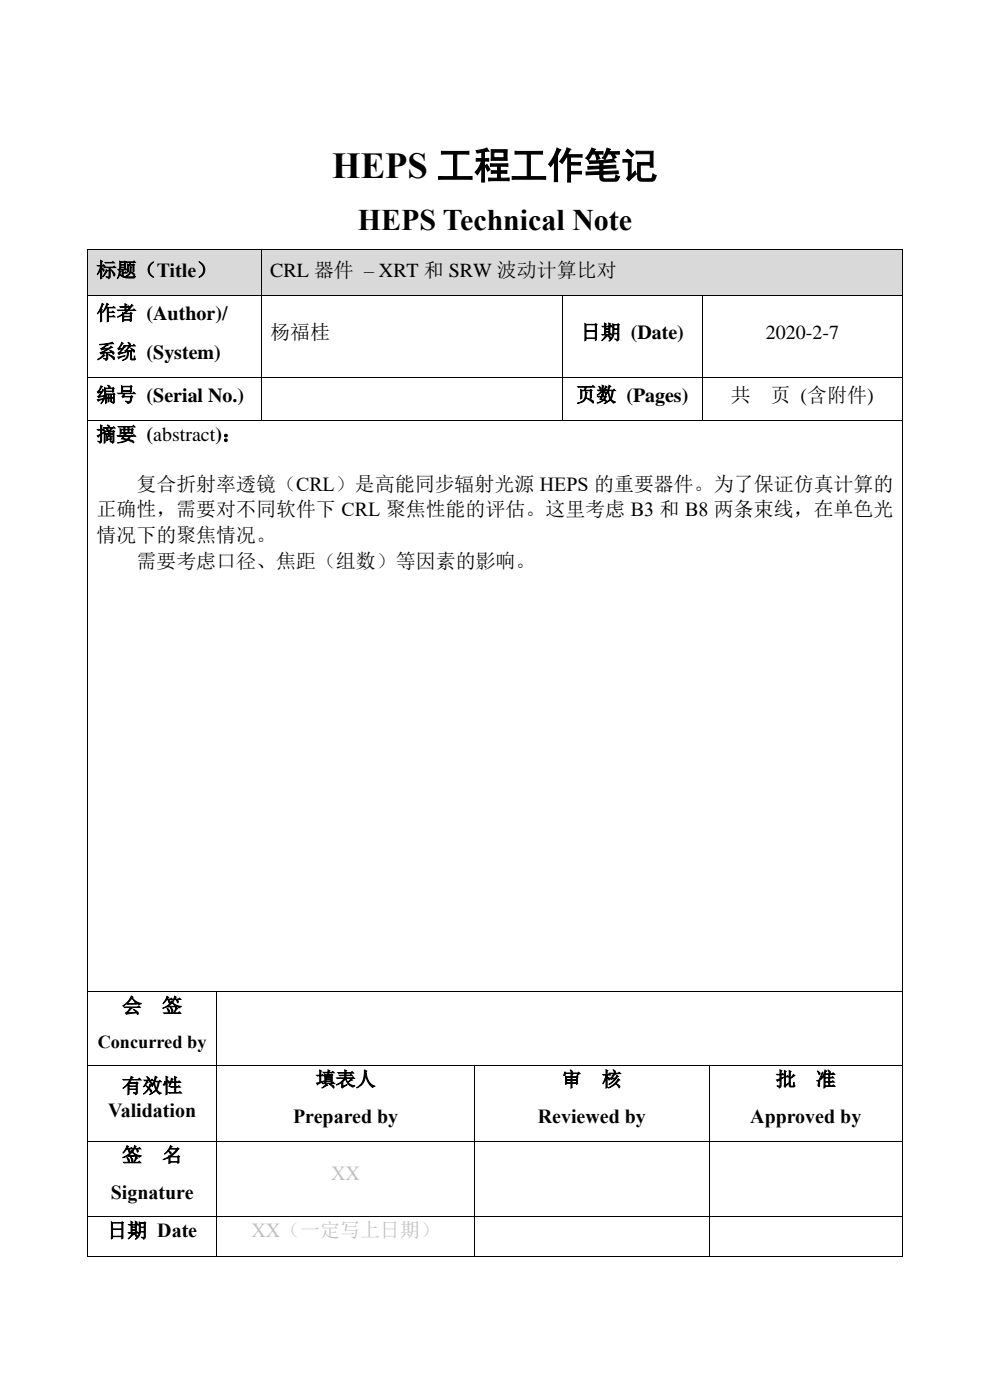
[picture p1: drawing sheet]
<svg xmlns="http://www.w3.org/2000/svg" width="210mm" height="297mm" viewBox="0 0 210 297" stroke-linecap="round" stroke-linejoin="round" font-family="sans-serif">
<defs><g id="words">
<text font-size="7.8" x="70.5" y="37.8">HEPS 工程工作笔记</text>
<text font-size="6.3" x="75.9" y="48.7">HEPS Technical Note</text>
<g font-size="4.2">
<text x="20.5" y="58.7">标题（Title）</text>
<text x="57.3" y="58.7">CRL 器件 – XRT 和 SRW 波动计算比对</text>
<text x="20.5" y="67.8">作者 (Author)/</text>
<text x="57.3" y="72">杨福桂</text>
<text x="123.2" y="72">日期 (Date)</text>
<text x="162.5" y="71.9">2020-2-7</text>
<text x="20.5" y="76.1">系统 (System)</text>
<text x="20.5" y="85.2">编号 (Serial No.)</text>
<text x="122.3" y="85.2">页数 (Pages)</text>
<text x="155" y="85.2">共</text>
<text x="163.5" y="85.2">页 (含附件)</text>
<text x="20.5" y="93.6">摘要 (abstract)：</text>
<text x="28.9" y="104.1">复合折射率透镜（CRL）是高能同步辐射光源 HEPS 的重要器件。为了保证仿真计算的</text>
<text x="20.5" y="109.5">正确性，需要对不同软件下 CRL 聚焦性能的评估。这里考虑 B3 和 B8 两条束线，在单色光</text>
<text x="20.5" y="115">情况下的聚焦情况。</text>
<text x="28.9" y="120.5">需要考虑口径、焦距（组数）等因素的影响。</text>
<text x="25.9" y="214.8">会</text>
<text x="34.4" y="214.8">签</text>
<text x="25.9" y="231.8">有效性</text>
<text x="67" y="230.4">填表人</text>
<text x="119.2" y="230.4">审</text>
<text x="127.7" y="230.4">核</text>
<text x="164.6" y="230.4">批</text>
<text x="173.1" y="230.4">准</text>
<text x="22.9" y="237">Validation</text>
<text x="62.2" y="238.4">Prepared by</text>
<text x="114.1" y="238.4">Reviewed by</text>
<text x="159.2" y="238.4">Approved by</text>
<text x="25.9" y="246.5">签</text>
<text x="34.4" y="246.5">名</text>
<text x="23.5" y="254.4">Signature</text>
<text x="22.7" y="262.5">日期 Date</text>
</g>
<g font-size="4.2" fill="#bfbfbf">
<text x="70.3" y="250.2">XX</text>
<text x="53.3" y="262.5">XX（一定写上日期）</text>
</g>
<text font-size="3.9" x="20.7" y="222.4">Concurred by</text>
</g></defs>
<g fill="#d9d9d9">
<path d="M18.7 53.1h36.7v9.6h-36.7z" fill-rule="evenodd"/>
<path d="M20.5 53.1h33v9.6h-33z" fill-rule="evenodd"/>
<path d="M55.5 53.1h135.9v9.6h-135.9z" fill-rule="evenodd"/>
<path d="M57.3 53.1h132.2v9.6h-132.2z" fill-rule="evenodd"/>
</g>
<g fill="#000">
<path d="M18.5 52.9h.1v.2h-.1z" fill-rule="evenodd"/>
<path d="M18.5 52.9h.1v.2h-.1z" fill-rule="evenodd"/>
<path d="M55.4 52.9h.1v.2h-.1z" fill-rule="evenodd"/>
<path d="M191.4 52.9h.1v.2h-.1z" fill-rule="evenodd"/>
<path d="M191.4 52.9h.1v.2h-.1z" fill-rule="evenodd"/>
<path d="M18.5 62.7h.1v.2h-.1z" fill-rule="evenodd"/>
<path d="M55.4 62.7h.1v.2h-.1z" fill-rule="evenodd"/>
<path d="M119.2 62.7h.2v.2h-.2z" fill-rule="evenodd"/>
<path d="M148.9 62.7h.2v.2h-.2z" fill-rule="evenodd"/>
<path d="M191.4 62.7h.1v.2h-.1z" fill-rule="evenodd"/>
<path d="M18.5 80.1h.1v.1h-.1z" fill-rule="evenodd"/>
<path d="M18.5 89.2h.1v.2h-.1z" fill-rule="evenodd"/>
<path d="M55.4 80.1h.1v.1h-.1z" fill-rule="evenodd"/>
<path d="M55.4 89.2h.1v.2h-.1z" fill-rule="evenodd"/>
<path d="M119.2 80.1h.2v.1h-.2z" fill-rule="evenodd"/>
<path d="M119.2 89.2h.2v.2h-.2z" fill-rule="evenodd"/>
<path d="M148.9 80.1h.2v.1h-.2z" fill-rule="evenodd"/>
<path d="M148.9 89.2h.2v.2h-.2z" fill-rule="evenodd"/>
<path d="M191.4 80.1h.1v.1h-.1z" fill-rule="evenodd"/>
<path d="M191.4 89.2h.1v.2h-.1z" fill-rule="evenodd"/>
<path d="M18.5 210.4h.1v.1h-.1z" fill-rule="evenodd"/>
<path d="M45.9 210.4h.2v.1h-.2z" fill-rule="evenodd"/>
<path d="M191.4 210.4h.1v.1h-.1z" fill-rule="evenodd"/>
</g>
<g fill="none" stroke="#000" stroke-width=".21">
<path d="M18.6 53.1v9.6M18.6 53h36.8M55.4 53.1v9.6M55.5 53h135.9M191.5 53.1v9.6M18.6 62.9v17.2M18.6 62.8h36.8M55.4 62.9v17.2M55.5 62.8h63.7M119.3 62.9v17.2M119.4 62.8h29.5M149 62.9v17.2"/>
<path d="M149.1 62.8h42.3M191.5 62.9v17.2M18.6 80.2v9M18.6 89.4v121M18.6 80.2h36.8M18.6 89.3h36.8M55.4 80.2v9M55.5 80.2h63.7M55.5 89.3h63.7M119.3 80.2v9M119.4 80.2h29.5M119.4 89.3h29.5"/>
<path d="M149 80.2v9M149.1 80.2h42.3M149.1 89.3h42.3M191.5 80.2v9M191.5 89.4v121M18.6 210.5v15.5M18.6 210.5h27.3M46 210.5v15.5M46.1 210.5h145.3M191.5 210.5v15.5"/>
</g>
<g fill="#fff">
<path d="M18.7 226.2h27.2v15.8h-27.2z" fill-rule="evenodd"/>
<path d="M20.5 227.6h23.6v5.4h-23.6z" fill-rule="evenodd"/>
<path d="M20.5 233h23.6v7.7h-23.6z" fill-rule="evenodd"/>
<path d="M46.1 226.2h54.5v15.8h-54.5z" fill-rule="evenodd"/>
<path d="M47.9 226.2h50.9v8.2h-50.9z" fill-rule="evenodd"/>
<path d="M47.9 234.4h50.9v7.6h-50.9z" fill-rule="evenodd"/>
<path d="M100.7 226.2h49.7v15.8h-49.7z" fill-rule="evenodd"/>
<path d="M102.6 226.2h46v8.2h-46z" fill-rule="evenodd"/>
<path d="M102.6 234.4h46v7.6h-46z" fill-rule="evenodd"/>
<path d="M150.6 226.2h40.8v15.8h-40.8z" fill-rule="evenodd"/>
<path d="M152.4 226.2h37.1v8.2h-37.1z" fill-rule="evenodd"/>
<path d="M152.4 234.4h37.1v7.6h-37.1z" fill-rule="evenodd"/>
</g>
<g fill="#000">
<path d="M18.5 226h.1v.2h-.1z" fill-rule="evenodd"/>
<path d="M45.9 226h.2v.2h-.2z" fill-rule="evenodd"/>
<path d="M100.6 226h.1v.2h-.1z" fill-rule="evenodd"/>
<path d="M150.4 226h.2v.2h-.2z" fill-rule="evenodd"/>
<path d="M191.4 226h.1v.2h-.1z" fill-rule="evenodd"/>
</g>
<path d="M18.6 226.2v15.8M18.6 226.1h27.3M46 226.2v15.8M46.1 226.1h54.5M100.7 226.2v15.8M100.7 226.1h49.7M150.5 226.2v15.8M150.6 226.1h40.8M191.5 226.2v15.8" fill="none" stroke="#000" stroke-width=".21"/>
<g fill="#fff">
<path d="M18.7 242.2h27.2v15.9h-27.2z" fill-rule="evenodd"/>
<path d="M20.5 242.2h23.6v8.3h-23.6z" fill-rule="evenodd"/>
<path d="M20.5 250.5h23.6v7.6h-23.6z" fill-rule="evenodd"/>
<path d="M46.1 242.2h54.5v15.9h-54.5z" fill-rule="evenodd"/>
<path d="M47.9 246.3h50.9v7.7h-50.9z" fill-rule="evenodd"/>
<path d="M100.7 242.2h49.7v15.9h-49.7z" fill-rule="evenodd"/>
<path d="M102.6 246.3h46v7.7h-46z" fill-rule="evenodd"/>
<path d="M150.6 242.2h40.8v15.9h-40.8z" fill-rule="evenodd"/>
<path d="M152.4 246.3h37.1v7.7h-37.1z" fill-rule="evenodd"/>
</g>
<g fill="#000">
<path d="M18.5 242h.1v.2h-.1z" fill-rule="evenodd"/>
<path d="M45.9 242h.2v.2h-.2z" fill-rule="evenodd"/>
<path d="M100.6 242h.1v.2h-.1z" fill-rule="evenodd"/>
<path d="M150.4 242h.2v.2h-.2z" fill-rule="evenodd"/>
<path d="M191.4 242h.1v.2h-.1z" fill-rule="evenodd"/>
</g>
<path d="M18.6 242.2v15.9M18.6 242.1h27.3M46 242.2v15.9M46.1 242.1h54.5M100.7 242.2v15.9M100.7 242.1h49.7M150.5 242.2v15.9M150.6 242.1h40.8M191.5 242.2v15.9" fill="none" stroke="#000" stroke-width=".21"/>
<g fill="#fff">
<path d="M18.7 258.3h27.2v8.2h-27.2z" fill-rule="evenodd"/>
<path d="M20.5 258.3h23.6v8.2h-23.6z" fill-rule="evenodd"/>
<path d="M46.1 258.3h54.5v8.2h-54.5z" fill-rule="evenodd"/>
<path d="M47.9 258.3h50.9v8.2h-50.9z" fill-rule="evenodd"/>
<path d="M100.7 258.3h49.7v8.2h-49.7z" fill-rule="evenodd"/>
<path d="M102.6 258.6h46v7.6h-46z" fill-rule="evenodd"/>
<path d="M150.6 258.3h40.8v8.2h-40.8z" fill-rule="evenodd"/>
<path d="M152.4 258.6h37.1v7.6h-37.1z" fill-rule="evenodd"/>
</g>
<g fill="#000">
<path d="M18.5 258.1h.1v.2h-.1z" fill-rule="evenodd"/>
<path d="M45.9 258.1h.2v.2h-.2z" fill-rule="evenodd"/>
<path d="M100.6 258.1h.1v.2h-.1z" fill-rule="evenodd"/>
<path d="M150.4 258.1h.2v.2h-.2z" fill-rule="evenodd"/>
<path d="M191.4 258.1h.1v.2h-.1z" fill-rule="evenodd"/>
<path d="M18.5 266.5h.1v.2h-.1z" fill-rule="evenodd"/>
<path d="M18.5 266.5h.1v.2h-.1z" fill-rule="evenodd"/>
<path d="M45.9 266.5h.2v.2h-.2z" fill-rule="evenodd"/>
<path d="M100.6 266.5h.1v.2h-.1z" fill-rule="evenodd"/>
<path d="M150.4 266.5h.2v.2h-.2z" fill-rule="evenodd"/>
<path d="M191.4 266.5h.1v.2h-.1z" fill-rule="evenodd"/>
<path d="M191.4 266.5h.1v.2h-.1z" fill-rule="evenodd"/>
</g>
<g fill="none" stroke="#000" stroke-width=".21">
<path d="M18.6 258.3v8.2M18.6 258.2h27.3M46 258.3v8.2M46.1 258.2h54.5M100.7 258.3v8.2M100.7 258.2h49.7M150.5 258.3v8.2M150.6 258.2h40.8M191.5 258.3v8.2M18.6 266.6h27.3M46.1 266.6h54.5M100.7 266.6h49.7"/>
<path d="M150.6 266.6h40.8"/>
</g>
<use href="#words"/>
</svg>
